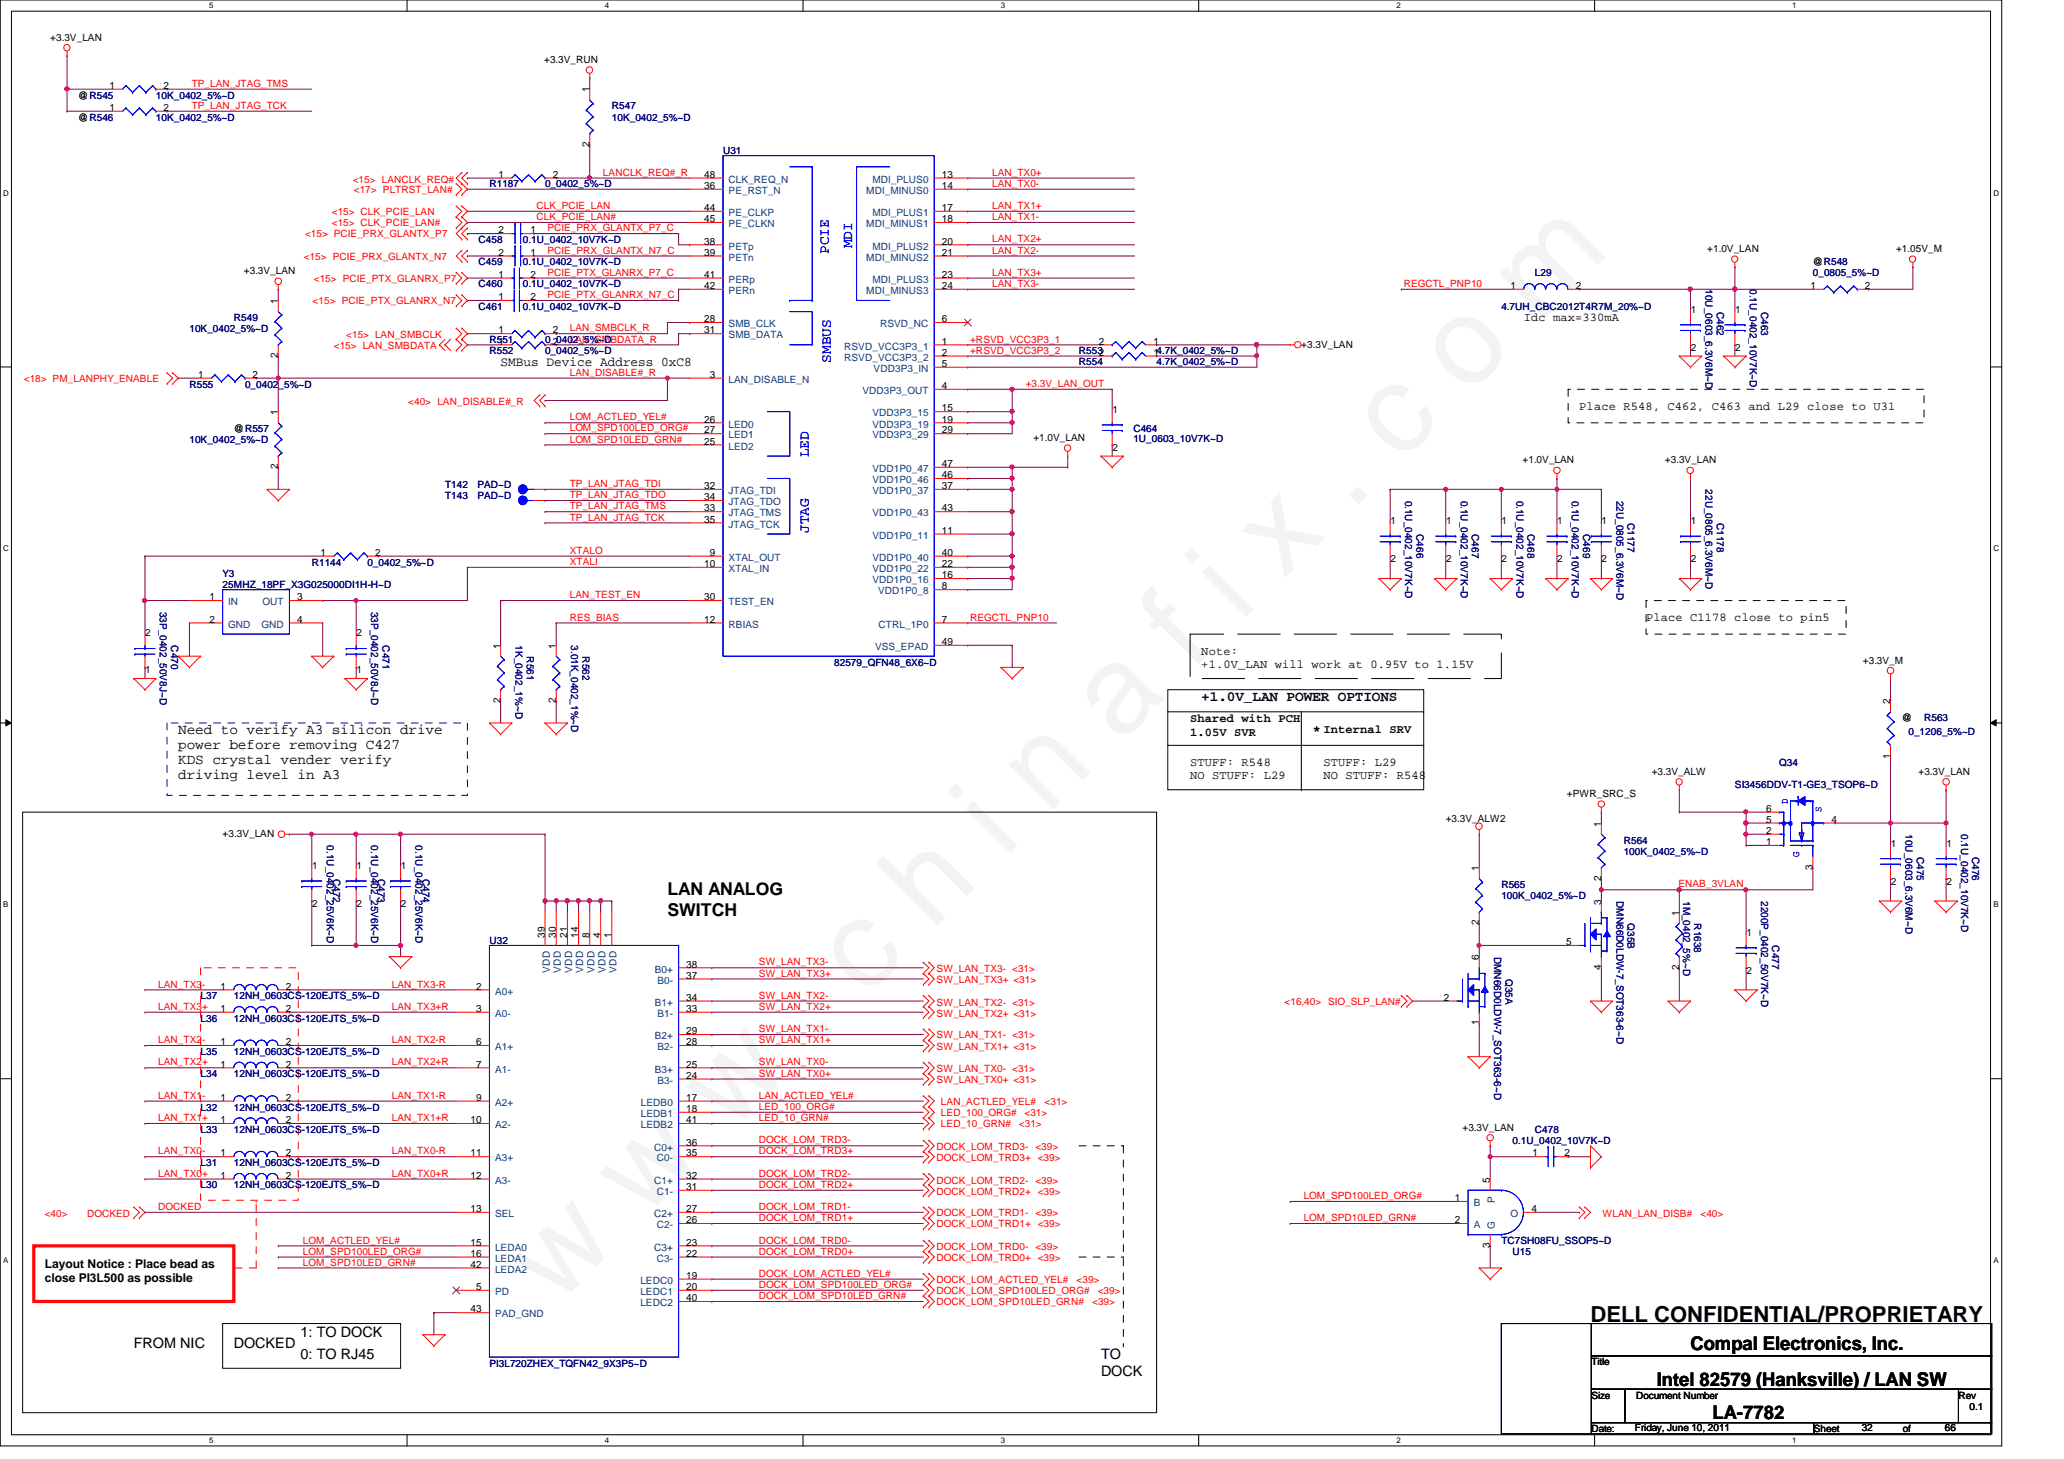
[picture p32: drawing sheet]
<svg xmlns="http://www.w3.org/2000/svg" width="297mm" height="210mm" viewBox="0 0 297 210" stroke-linecap="round" stroke-linejoin="round" font-family="sans-serif">
<defs><g id="words">
<text font-size="17.6" fill="#f0f" x="80.1" y="188" transform="rotate(-45 80.1 188)">w w w . c h i n a f i x . c o m</text>
<text font-size="3.2" x="228.9" y="190.2">DELL CONFIDENTIAL/PROPRIETARY</text>
<g font-size="2.7">
<text x="243.3" y="194.3">Compal Electronics, Inc.</text>
<text x="238.5" y="199.4">Intel 82579 (Hanksville) / LAN SW</text>
<text x="246.5" y="204.2">LA-7782</text>
</g>
<g font-size="2.5">
<text x="96.1" y="128.8">LAN ANALOG</text>
<text x="96.1" y="131.8">SWITCH</text>
</g>
<g font-size="2.1" fill="#00f">
<text x="122.6" y="35.7" transform="rotate(-90 122.6 35.7)">MDI</text>
<text x="119.3" y="36.5" transform="rotate(-90 119.3 36.5)">PCIE</text>
<text x="119.6" y="52.2" transform="rotate(-90 119.6 52.2)">SMBUS</text>
<text x="116.4" y="65.8" transform="rotate(-90 116.4 65.8)">LED</text>
<text x="116.4" y="76.7" transform="rotate(-90 116.4 76.7)">JTAG</text>
</g>
<g font-size="2.1">
<text x="172.9" y="100.9">+1.0V_LAN POWER OPTIONS</text>
<text x="25.7" y="105.6">Need to verify A3 silicon drive</text>
<text x="25.7" y="107.8">power before removing C427</text>
<text x="188.9" y="105.7">*</text>
<text x="25.7" y="109.9">KDS crystal vender verify</text>
<text x="25.7" y="112.1">driving level in A3</text>
<text x="19.3" y="193.9">FROM NIC</text>
<text x="33.7" y="193.9">DOCKED</text>
<text x="43.3" y="192.3">1: TO DOCK</text>
<text x="43.3" y="195.5">0: TO RJ45</text>
<text x="158.5" y="195.5">TO</text>
<text x="158.5" y="198">DOCK</text>
</g>
<text font-size="1.9" x="72" y="52.7">SMBus Device Address 0xC8</text>
<g font-size="1.7">
<text x="219.3" y="46.2">Idc max=330mA</text>
<text x="227.3" y="59">Place R548, C462, C463 and L29 close to U31</text>
<text x="236.9" y="89.4">Place C1178 close to pin5</text>
<text x="172.9" y="94.2">Note:</text>
<text x="172.9" y="96.1">+1.0V_LAN will work at 0.95V to 1.15V</text>
<text x="171.3" y="103.9">Shared with PCH</text>
<text x="171.3" y="105.9">1.05V SVR</text>
<text x="190.5" y="105.5">Internal SRV</text>
<text x="171.3" y="110.2">STUFF: R548</text>
<text x="171.3" y="112.1">NO STUFF: L29</text>
<text x="190.5" y="110.2">STUFF: L29</text>
<text x="190.5" y="112.1">NO STUFF: R548</text>
<text x="6.4" y="182.5">Layout Notice : Place bead as</text>
<text x="6.4" y="184.5">close PI3L500 as possible</text>
</g>
<g font-size="1.4">
<text x="7.2" y="5.8">+3.3V_LAN</text>
<text x="78.3" y="9.1">+3.3V_RUN</text>
<text x="11.3" y="14.2">@R545</text>
<text x="11.3" y="17.4">@R546</text>
<text x="15.7" y="12.8">1</text>
<text x="15.7" y="16">1</text>
<text x="23.5" y="12.8">2</text>
<text x="23.5" y="16">2</text>
<text x="84.8" y="13.3" transform="rotate(-90 84.8 13.3)">1</text>
<text x="84.8" y="21.1" transform="rotate(-90 84.8 21.1)">2</text>
<text x="71.8" y="25.6">1</text>
<text x="79.5" y="25.6">2</text>
<text x="101.3" y="27.2">36</text>
<text x="101.3" y="25.6">48</text>
<text x="135.5" y="25.6">13</text>
<text x="135.5" y="27.2">14</text>
<text x="71.8" y="33.6">2</text>
<text x="76.4" y="33.6">1</text>
<text x="101.3" y="35.2">38</text>
<text x="101.3" y="30.4">44</text>
<text x="101.3" y="32">45</text>
<text x="135.5" y="30.4">17</text>
<text x="135.5" y="35.2">20</text>
<text x="135.5" y="32">18</text>
<text x="35.1" y="39.5">+3.3V_LAN</text>
<text x="71.8" y="36.8">2</text>
<text x="71.8" y="40">1</text>
<text x="76.4" y="36.8">1</text>
<text x="76.4" y="40">2</text>
<text x="101.3" y="36.8">39</text>
<text x="101.3" y="40">41</text>
<text x="101.3" y="41.6">42</text>
<text x="135.5" y="40">23</text>
<text x="135.5" y="36.8">21</text>
<text x="135.5" y="41.6">24</text>
<text x="217.4" y="41.6">1</text>
<text x="226.8" y="41.6">2</text>
<text x="245.7" y="36.2">+1.0V_LAN</text>
<text x="260.6" y="41.6">1</text>
<text x="260.9" y="38.2">@R548</text>
<text x="268.4" y="41.6">2</text>
<text x="272.9" y="36.2">+1.05V_M</text>
<text x="40" y="43.7" transform="rotate(-90 40 43.7)">1</text>
<text x="71.8" y="43.2">1</text>
<text x="71.8" y="48">1</text>
<text x="76.4" y="43.2">2</text>
<text x="79.5" y="48">2</text>
<text x="101.3" y="46.4">28</text>
<text x="101.3" y="48">31</text>
<text x="135.5" y="46.4">6</text>
<text x="243.3" y="45">1</text>
<text x="249.7" y="45">1</text>
<text x="40" y="51.5" transform="rotate(-90 40 51.5)">2</text>
<text x="71.8" y="49.6">1</text>
<text x="79.5" y="49.6">2</text>
<text x="135.5" y="49.6">1</text>
<text x="135.5" y="51.2">2</text>
<text x="135.5" y="52.8">5</text>
<text x="158.2" y="49.6">2</text>
<text x="166" y="49.6">1</text>
<text x="166" y="51.2">14.7K_0402_5%~D</text>
<text x="187.3" y="50">+3.3V_LAN</text>
<text x="243.3" y="50.5">2</text>
<text x="249.7" y="50.5">2</text>
<text x="28.5" y="54.4">1</text>
<text x="36.4" y="54.4">2</text>
<text x="40" y="59.7" transform="rotate(-90 40 59.7)">1</text>
<text x="102.1" y="54.4">3</text>
<text x="135.5" y="59.2">15</text>
<text x="135.5" y="56">4</text>
<text x="160.1" y="59.4">1</text>
<text x="33.7" y="62.2">@R557</text>
<text x="101.3" y="64">25</text>
<text x="101.3" y="60.8">26</text>
<text x="101.3" y="62.4">27</text>
<text x="135.5" y="60.8">19</text>
<text x="135.5" y="62.4">29</text>
<text x="148.7" y="63.5">+1.0V_LAN</text>
<text x="160.1" y="64.9">2</text>
<text x="40" y="67.5" transform="rotate(-90 40 67.5)">2</text>
<text x="101.3" y="70.4">32</text>
<text x="101.3" y="72">34</text>
<text x="135.5" y="70.4">37</text>
<text x="135.5" y="68.8">46</text>
<text x="135.5" y="67.2">47</text>
<text x="219.1" y="66.6">+1.0V_LAN</text>
<text x="239.6" y="66.6">+3.3V_LAN</text>
<text x="101.3" y="73.6">33</text>
<text x="101.3" y="75.2">35</text>
<text x="135.5" y="76.8">11</text>
<text x="135.5" y="73.6">43</text>
<text x="200.1" y="75.4">1</text>
<text x="208.1" y="75.4">1</text>
<text x="216.1" y="75.4">1</text>
<text x="224.1" y="75.4">1</text>
<text x="230.5" y="75.4">1</text>
<text x="243.3" y="75.4">1</text>
<text x="46.1" y="80">1</text>
<text x="54" y="80">2</text>
<text x="101.3" y="81.6">10</text>
<text x="102.1" y="80">9</text>
<text x="135.5" y="83.2">16</text>
<text x="135.5" y="81.6">22</text>
<text x="135.5" y="80">40</text>
<text x="200.1" y="80.9">2</text>
<text x="208.1" y="80.9">2</text>
<text x="216.1" y="80.9">2</text>
<text x="224.1" y="80.9">2</text>
<text x="230.5" y="80.9">2</text>
<text x="243.3" y="80.9">2</text>
<text x="30.1" y="86.4">1</text>
<text x="30.1" y="89.6">2</text>
<text x="42.8" y="86.4">3</text>
<text x="42.8" y="89.6">4</text>
<text x="101.3" y="89.6">12</text>
<text x="101.3" y="86.4">30</text>
<text x="135.5" y="89.6">7</text>
<text x="135.5" y="84.8">8</text>
<text x="20.9" y="91.4">2</text>
<text x="51.3" y="91.4">2</text>
<text x="72" y="93.3" transform="rotate(-90 72 93.3)">1</text>
<text x="80" y="93.3" transform="rotate(-90 80 93.3)">1</text>
<text x="135.5" y="92.8">49</text>
<text x="268.1" y="95.5">+3.3V_M</text>
<text x="20.9" y="96.9">1</text>
<text x="51.3" y="96.9">1</text>
<text x="72" y="101.1" transform="rotate(-90 72 101.1)">2</text>
<text x="80" y="101.1" transform="rotate(-90 80 101.1)">2</text>
<text x="272" y="101.3" transform="rotate(-90 272 101.3)">2</text>
<text x="273.7" y="103.8">@</text>
<text x="237.7" y="111.5">+3.3V_ALW</text>
<text x="272" y="109.1" transform="rotate(-90 272 109.1)">1</text>
<text x="276.1" y="111.5">+3.3V_LAN</text>
<text x="208.1" y="118.2">+3.3V_ALW2</text>
<text x="225.5" y="114.6">+PWR_SRC_S</text>
<text x="230.4" y="118.9" transform="rotate(-90 230.4 118.9)">1</text>
<text x="254.2" y="116.8">6</text>
<text x="254.2" y="120">2</text>
<text x="254.2" y="118.4">5</text>
<text x="263.6" y="118.4">4</text>
<text x="32" y="120.4">+3.3V_LAN</text>
<text x="44.9" y="125">1</text>
<text x="51.3" y="125">1</text>
<text x="57.7" y="125">1</text>
<text x="212.8" y="125.3" transform="rotate(-90 212.8 125.3)">1</text>
<text x="254.2" y="121.6">1</text>
<text x="260.9" y="125.1" transform="rotate(-90 260.9 125.1)">3</text>
<text x="272.1" y="121.8">1</text>
<text x="280.1" y="121.8">1</text>
<text x="44.9" y="130.5">2</text>
<text x="51.3" y="130.5">2</text>
<text x="57.7" y="130.5">2</text>
<text x="230.4" y="130.1" transform="rotate(-90 230.4 130.1)">3</text>
<text x="230.4" y="126.7" transform="rotate(-90 230.4 126.7)">2</text>
<text x="241.6" y="131.7" transform="rotate(-90 241.6 131.7)">1</text>
<text x="272.1" y="127.3">2</text>
<text x="280.1" y="127.3">2</text>
<text x="78.4" y="134.9" transform="rotate(-90 78.4 134.9)">39</text>
<text x="80" y="134.9" transform="rotate(-90 80 134.9)">30</text>
<text x="81.6" y="134.9" transform="rotate(-90 81.6 134.9)">21</text>
<text x="83.2" y="134.9" transform="rotate(-90 83.2 134.9)">14</text>
<text x="84.8" y="134.9" transform="rotate(-90 84.8 134.9)">8</text>
<text x="86.4" y="134.9" transform="rotate(-90 86.4 134.9)">4</text>
<text x="88" y="134.9" transform="rotate(-90 88 134.9)">1</text>
<text x="212.8" y="133.1" transform="rotate(-90 212.8 133.1)">2</text>
<text x="225.4" y="136">5</text>
<text x="251.3" y="134.6">1</text>
<text x="31.7" y="142.4">1</text>
<text x="41.1" y="142.4">2</text>
<text x="68.5" y="142.4">2</text>
<text x="98.8" y="139.2">38</text>
<text x="98.8" y="144">34</text>
<text x="98.8" y="140.8">37</text>
<text x="207.8" y="144">2</text>
<text x="212.8" y="138.1" transform="rotate(-90 212.8 138.1)">6</text>
<text x="230.4" y="139.5" transform="rotate(-90 230.4 139.5)">4</text>
<text x="241.6" y="139.5" transform="rotate(-90 241.6 139.5)">2</text>
<text x="251.3" y="140.1">2</text>
<text x="31.7" y="145.6">1</text>
<text x="41.1" y="145.6">2</text>
<text x="68.5" y="145.6">3</text>
<text x="98.8" y="148.8">29</text>
<text x="98.8" y="145.6">33</text>
<text x="212.8" y="147.5" transform="rotate(-90 212.8 147.5)">1</text>
<text x="31.7" y="153.6">1</text>
<text x="31.7" y="150.4">1</text>
<text x="41.1" y="153.6">2</text>
<text x="41.1" y="150.4">2</text>
<text x="68.5" y="150.4">6</text>
<text x="68.5" y="153.6">7</text>
<text x="98.8" y="153.6">25</text>
<text x="98.8" y="150.4">28</text>
<text x="98.8" y="155.2">24</text>
<text x="31.7" y="158.4">1</text>
<text x="31.7" y="161.6">1</text>
<text x="41.1" y="158.4">2</text>
<text x="41.1" y="161.6">2</text>
<text x="67.7" y="161.6">10</text>
<text x="68.5" y="158.4">9</text>
<text x="98.8" y="158.4">17</text>
<text x="98.8" y="160">18</text>
<text x="98.8" y="161.6">41</text>
<text x="31.7" y="166.4">1</text>
<text x="41.1" y="166.4">2</text>
<text x="67.7" y="166.4">11</text>
<text x="98.8" y="164.8">36</text>
<text x="98.8" y="166.4">35</text>
<text x="210.5" y="162.6">+3.3V_LAN</text>
<text x="220.6" y="166.4">1</text>
<text x="225.2" y="166.4">2</text>
<text x="31.7" y="169.6">1</text>
<text x="41.1" y="169.6">2</text>
<text x="67.7" y="169.6">12</text>
<text x="98.8" y="169.6">32</text>
<text x="98.8" y="171.2">31</text>
<text x="209.4" y="172.8">1</text>
<text x="214.4" y="170.1" transform="rotate(-90 214.4 170.1)">5</text>
<text x="67.7" y="174.4">13</text>
<text x="67.7" y="179.2">15</text>
<text x="98.8" y="174.4">27</text>
<text x="98.8" y="179.2">23</text>
<text x="98.8" y="176">26</text>
<text x="209.4" y="176">2</text>
<text x="214.4" y="179.5" transform="rotate(-90 214.4 179.5)">3</text>
<text x="220.4" y="174.4">4</text>
<text x="67.7" y="180.8">16</text>
<text x="67.7" y="182.4">42</text>
<text x="68.5" y="185.6">5</text>
<text x="98.8" y="180.8">22</text>
<text x="98.8" y="184">19</text>
<text x="98.8" y="185.6">20</text>
<text x="67.7" y="188.8">43</text>
<text x="98.8" y="187.2">40</text>
<text x="229" y="196.4">Title</text>
<text x="229" y="201.2">Size</text>
<text x="235.5" y="201.2">Document Number</text>
<text x="281.9" y="201.2">Rev</text>
<text x="283.5" y="202.8">0.1</text>
<text x="229" y="206">Date:</text>
<text x="235.3" y="205.9">Friday, June 10, 2011</text>
<text x="261" y="206">Sheet</text>
<text x="267.9" y="205.9">32</text>
<text x="273.9" y="206">of</text>
<text x="279.9" y="205.9">66</text>
</g>
<g font-size="1.4" fill="#000080">
<text x="22.4" y="14.2">10K_0402_5%~D</text>
<text x="22.4" y="17.4">10K_0402_5%~D</text>
<text x="88.1" y="15.7">R547</text>
<text x="88.1" y="17.4">10K_0402_5%~D</text>
<text x="104.1" y="22.2">U31</text>
<text x="70.4" y="27">R1187</text>
<text x="78.4" y="27">0_0402_5%~D</text>
<text x="68.9" y="35">C458</text>
<text x="75.3" y="35">0.1U_0402_10V7K~D</text>
<text x="68.9" y="38.2">C459</text>
<text x="68.9" y="41.4">C460</text>
<text x="75.3" y="38.2">0.1U_0402_10V7K~D</text>
<text x="75.3" y="41.4">0.1U_0402_10V7K~D</text>
<text x="220.9" y="39.8">L29</text>
<text x="245.4" y="41.6" transform="rotate(90 245.4 41.6)">10U_0603_6.3V6M~D</text>
<text x="251.8" y="41.6" transform="rotate(90 251.8 41.6)">0.1U_0402_10V7K~D</text>
<text x="260.9" y="39.8">0_0805_5%~D</text>
<text x="27.3" y="47.8">10K_0402_5%~D</text>
<text x="33.7" y="46.2">R549</text>
<text x="68.9" y="44.6">C461</text>
<text x="75.3" y="44.6">0.1U_0402_10V7K~D</text>
<text x="216.1" y="44.6">4.7UH_CBC2012T4R7M_20%~D</text>
<text x="247.1" y="44.8" transform="rotate(90 247.1 44.8)">C462</text>
<text x="253.4" y="44.8" transform="rotate(90 253.4 44.8)">C463</text>
<text x="70.4" y="51">R552</text>
<text x="70.4" y="49.4">R551</text>
<text x="78.4" y="51">0_0402_5%~D</text>
<text x="78.4" y="49.4">0_0402_5%~D</text>
<text x="155.3" y="51">R5532</text>
<text x="155.3" y="52.6">R554</text>
<text x="166.5" y="52.6">4.7K_0402_5%~D</text>
<text x="27.3" y="55.8">R555</text>
<text x="35.3" y="55.8">0_0402_5%~D</text>
<text x="27.3" y="63.8">10K_0402_5%~D</text>
<text x="163.1" y="62.2">C464</text>
<text x="163.1" y="63.6">1U_0603_10V7K~D</text>
<text x="64" y="70.2">T142</text>
<text x="64" y="71.8">T143</text>
<text x="68.7" y="70.2">PAD~D</text>
<text x="68.7" y="71.8">PAD~D</text>
<text x="245.4" y="70.4" transform="rotate(90 245.4 70.4)">22U_0805_6.3V6M~D</text>
<text x="202.2" y="72" transform="rotate(90 202.2 72)">0.1U_0402_10V7K~D</text>
<text x="203.8" y="76.8" transform="rotate(90 203.8 76.8)">C466</text>
<text x="210.2" y="72" transform="rotate(90 210.2 72)">0.1U_0402_10V7K~D</text>
<text x="211.8" y="76.8" transform="rotate(90 211.8 76.8)">C467</text>
<text x="218.2" y="72" transform="rotate(90 218.2 72)">0.1U_0402_10V7K~D</text>
<text x="219.8" y="76.8" transform="rotate(90 219.8 76.8)">C468</text>
<text x="226.2" y="72" transform="rotate(90 226.2 72)">0.1U_0402_10V7K~D</text>
<text x="227.8" y="76.8" transform="rotate(90 227.8 76.8)">C469</text>
<text x="232.7" y="72" transform="rotate(90 232.7 72)">22U_0805_6.3V6M~D</text>
<text x="234.2" y="75.2" transform="rotate(90 234.2 75.2)">C1177</text>
<text x="247.1" y="75.2" transform="rotate(90 247.1 75.2)">C1178</text>
<text x="32" y="83">Y3</text>
<text x="44.9" y="81.4">R1144</text>
<text x="52.9" y="81.4">0_0402_5%~D</text>
<text x="23" y="88" transform="rotate(90 23 88)">33P_0402_50V8J~D</text>
<text x="32" y="84.6">25MHZ_18PF_X3G025000DI1H-H~D</text>
<text x="53.4" y="88" transform="rotate(90 53.4 88)">33P_0402_50V8J~D</text>
<text x="24.6" y="92.8" transform="rotate(90 24.6 92.8)">C470</text>
<text x="55" y="92.8" transform="rotate(90 55 92.8)">C471</text>
<text x="74.2" y="92.8" transform="rotate(90 74.2 92.8)">1K_0402_1%~D</text>
<text x="75.8" y="94.4" transform="rotate(90 75.8 94.4)">R561</text>
<text x="82.2" y="92.8" transform="rotate(90 82.2 92.8)">3.01K_0402_1%~D</text>
<text x="83.8" y="94.4" transform="rotate(90 83.8 94.4)">R562</text>
<text x="120.1" y="95.8">82579_QFN48_6X6~D</text>
<text x="274.7" y="105.7">0_1206_5%~D</text>
<text x="276.9" y="103.8">R563</text>
<text x="249.7" y="113.4">SI3456DDV-T1-GE3_TSOP6~D</text>
<text x="256.1" y="110.2">Q34</text>
<text x="47" y="121.6" transform="rotate(90 47 121.6)">0.1U_0402_25V6K~D</text>
<text x="53.4" y="121.6" transform="rotate(90 53.4 121.6)">0.1U_0402_25V6K~D</text>
<text x="59.8" y="121.6" transform="rotate(90 59.8 121.6)">0.1U_0402_25V6K~D</text>
<text x="233.7" y="121.4">R564</text>
<text x="233.7" y="123">100K_0402_5%~D</text>
<text x="274.2" y="120" transform="rotate(90 274.2 120)">10U_0603_6.3V6M~D</text>
<text x="275.8" y="123.2" transform="rotate(90 275.8 123.2)">C475</text>
<text x="282.2" y="120" transform="rotate(90 282.2 120)">0.1U_0402_10V7K~D</text>
<text x="283.8" y="123.2" transform="rotate(90 283.8 123.2)">C476</text>
<text x="48" y="126.4" transform="rotate(90 48 126.4)">C472</text>
<text x="54.4" y="126.4" transform="rotate(90 54.4 126.4)">C473</text>
<text x="60.8" y="126.4" transform="rotate(90 60.8 126.4)">C474</text>
<text x="216.1" y="127.8">R565</text>
<text x="216.1" y="129.4">100K_0402_5%~D</text>
<text x="232.7" y="129.6" transform="rotate(90 232.7 129.6)">DMN66D0LDW-7_SOT363-6~D</text>
<text x="242.2" y="129.6" transform="rotate(90 242.2 129.6)">1M_0402_5%~D</text>
<text x="253.4" y="129.6" transform="rotate(90 253.4 129.6)">2200P_0402_50V7K~D</text>
<text x="70.4" y="135.8">U32</text>
<text x="215.1" y="137.6" transform="rotate(90 215.1 137.6)">DMN66D0LDW-7_SOT363-6~D</text>
<text x="234.2" y="132.8" transform="rotate(90 234.2 132.8)">Q35B</text>
<text x="243.8" y="132.8" transform="rotate(90 243.8 132.8)">R1638</text>
<text x="255.1" y="136" transform="rotate(90 255.1 136)">C477</text>
<text x="28.9" y="143.8">L37</text>
<text x="33.7" y="143.8">12NH_0603CS-120EJTS_5%~D</text>
<text x="216.7" y="140.8" transform="rotate(90 216.7 140.8)">Q35A</text>
<text x="28.9" y="147">L36</text>
<text x="33.7" y="147">12NH_0603CS-120EJTS_5%~D</text>
<text x="28.9" y="155">L34</text>
<text x="28.9" y="151.8">L35</text>
<text x="33.7" y="155">12NH_0603CS-120EJTS_5%~D</text>
<text x="33.7" y="151.8">12NH_0603CS-120EJTS_5%~D</text>
<text x="28.9" y="159.8">L32</text>
<text x="33.7" y="159.8">12NH_0603CS-120EJTS_5%~D</text>
<text x="28.9" y="163">L33</text>
<text x="28.9" y="167.8">L31</text>
<text x="33.7" y="163">12NH_0603CS-120EJTS_5%~D</text>
<text x="33.7" y="167.8">12NH_0603CS-120EJTS_5%~D</text>
<text x="217.7" y="164.6">0.1U_0402_10V7K~D</text>
<text x="220.9" y="163">C478</text>
<text x="28.9" y="171">L30</text>
<text x="33.7" y="171">12NH_0603CS-120EJTS_5%~D</text>
<text x="216.1" y="179">TC7SH08FU_SSOP5~D</text>
<text x="217.7" y="180.6">U15</text>
<text x="70.4" y="196.6">PI3L720ZHEX_TQFN42_9X3P5~D</text>
</g>
<g font-size="1.4" fill="#f00">
<text x="27.6" y="12.5">TP_LAN_JTAG_TMS</text>
<text x="27.6" y="15.7">TP_LAN_JTAG_TCK</text>
<text x="50.8" y="26.3">&lt;15&gt; LANCLK_REQ#</text>
<text x="50.9" y="27.8">&lt;17&gt; PLTRST_LAN#</text>
<text x="86.8" y="25.3">LANCLK_REQ#_R</text>
<text x="142.8" y="26.9">LAN_TX0-</text>
<text x="142.8" y="25.3">LAN_TX0+</text>
<text x="43.9" y="34.2">&lt;15&gt; PCIE_PRX_GLANTX_P7</text>
<text x="47.7" y="32.6">&lt;15&gt; CLK_PCIE_LAN#</text>
<text x="47.7" y="31">&lt;15&gt; CLK_PCIE_LAN</text>
<text x="77.2" y="30.1">CLK_PCIE_LAN</text>
<text x="77.2" y="31.7">CLK_PCIE_LAN#</text>
<text x="78.8" y="33.3">PCIE_PRX_GLANTX_P7_C</text>
<text x="142.8" y="31.7">LAN_TX1-</text>
<text x="142.8" y="30.1">LAN_TX1+</text>
<text x="142.8" y="34.9">LAN_TX2+</text>
<text x="43.7" y="37.4">&lt;15&gt; PCIE_PRX_GLANTX_N7</text>
<text x="45.2" y="40.6">&lt;15&gt; PCIE_PTX_GLANRX_P7</text>
<text x="78.8" y="36.5">PCIE_PRX_GLANTX_N7_C</text>
<text x="78.8" y="39.7">PCIE_PTX_GLANRX_P7_C</text>
<text x="142.8" y="41.3">LAN_TX3-</text>
<text x="142.8" y="39.7">LAN_TX3+</text>
<text x="142.8" y="36.5">LAN_TX2-</text>
<text x="202" y="41.3">REGCTL_PNP10</text>
<text x="45" y="43.8">&lt;15&gt; PCIE_PTX_GLANRX_N7</text>
<text x="78.8" y="42.9">PCIE_PTX_GLANRX_N7_C</text>
<text x="82" y="47.7">LAN_SMBCLK_R</text>
<text x="48" y="50.2">&lt;15&gt; LAN_SMBDATA</text>
<text x="49.8" y="48.6">&lt;15&gt; LAN_SMBCLK</text>
<text x="82" y="49.3">LAN_SMBDATA_R</text>
<text x="139.6" y="50.9">+RSVD_VCC3P3_2</text>
<text x="139.6" y="49.3">+RSVD_VCC3P3_1</text>
<text x="3.4" y="55">&lt;18&gt; PM_LANPHY_ENABLE</text>
<text x="58.8" y="58.3">&lt;40&gt; LAN_DISABLE#_R</text>
<text x="82" y="54.1">LAN_DISABLE#_R</text>
<text x="147.6" y="55.7">+3.3V_LAN_OUT</text>
<text x="82" y="60.5">LOM_ACTLED_YEL#</text>
<text x="82" y="62.1">LOM_SPD100LED_ORG#</text>
<text x="82" y="63.7">LOM_SPD10LED_GRN#</text>
<text x="82" y="70.1">TP_LAN_JTAG_TDI</text>
<text x="82" y="71.7">TP_LAN_JTAG_TDO</text>
<text x="82" y="73.3">TP_LAN_JTAG_TMS</text>
<text x="82" y="74.9">TP_LAN_JTAG_TCK</text>
<text x="82" y="81.3">XTALI</text>
<text x="82" y="79.7">XTALO</text>
<text x="82" y="86.1">LAN_TEST_EN</text>
<text x="82" y="89.3">RES_BIAS</text>
<text x="139.6" y="89.3">REGCTL_PNP10</text>
<text x="241.6" y="127.7">ENAB_3VLAN</text>
<text x="22.8" y="142.1">LAN_TX3-</text>
<text x="56.4" y="142.1">LAN_TX3-R</text>
<text x="109.2" y="143.7">SW_LAN_TX2-</text>
<text x="109.2" y="138.9">SW_LAN_TX3-</text>
<text x="109.2" y="140.5">SW_LAN_TX3+</text>
<text x="134.8" y="139.8">SW_LAN_TX3- &lt;31&gt;</text>
<text x="134.8" y="141.4">SW_LAN_TX3+ &lt;31&gt;</text>
<text x="22.8" y="145.3">LAN_TX3+</text>
<text x="56.4" y="145.3">LAN_TX3+R</text>
<text x="109.2" y="148.5">SW_LAN_TX1-</text>
<text x="109.2" y="145.3">SW_LAN_TX2+</text>
<text x="134.8" y="149.4">SW_LAN_TX1- &lt;31&gt;</text>
<text x="134.8" y="146.3">SW_LAN_TX2+ &lt;31&gt;</text>
<text x="134.8" y="144.7">SW_LAN_TX2- &lt;31&gt;</text>
<text x="184.9" y="144.6">&lt;16,40&gt; SIO_SLP_LAN#</text>
<text x="22.8" y="153.3">LAN_TX2+</text>
<text x="22.8" y="150.1">LAN_TX2-</text>
<text x="56.4" y="150.1">LAN_TX2-R</text>
<text x="56.4" y="153.3">LAN_TX2+R</text>
<text x="109.2" y="153.3">SW_LAN_TX0-</text>
<text x="109.2" y="154.9">SW_LAN_TX0+</text>
<text x="109.2" y="150.1">SW_LAN_TX1+</text>
<text x="134.8" y="154.2">SW_LAN_TX0- &lt;31&gt;</text>
<text x="134.8" y="155.8">SW_LAN_TX0+ &lt;31&gt;</text>
<text x="134.8" y="151">SW_LAN_TX1+ &lt;31&gt;</text>
<text x="22.8" y="158.1">LAN_TX1-</text>
<text x="22.8" y="161.3">LAN_TX1+</text>
<text x="56.4" y="158.1">LAN_TX1-R</text>
<text x="56.4" y="161.3">LAN_TX1+R</text>
<text x="109.2" y="161.3">LED_10_GRN#</text>
<text x="109.2" y="159.7">LED_100_ORG#</text>
<text x="109.2" y="158.1">LAN_ACTLED_YEL#</text>
<text x="135.4" y="159">LAN_ACTLED_YEL#</text>
<text x="135.4" y="160.6">LED_100_ORG#</text>
<text x="147.4" y="160.6">&lt;31&gt;</text>
<text x="150.3" y="159">&lt;31&gt;</text>
<text x="22.8" y="166.1">LAN_TX0-</text>
<text x="56.4" y="166.1">LAN_TX0-R</text>
<text x="109.2" y="164.5">DOCK_LOM_TRD3-</text>
<text x="109.2" y="166.1">DOCK_LOM_TRD3+</text>
<text x="134.8" y="165.4">DOCK_LOM_TRD3- &lt;39&gt;</text>
<text x="134.8" y="167">DOCK_LOM_TRD3+ &lt;39&gt;</text>
<text x="135.4" y="162.2">LED_10_GRN#</text>
<text x="146.6" y="162.2">&lt;31&gt;</text>
<text x="22.8" y="169.3">LAN_TX0+</text>
<text x="56.4" y="169.3">LAN_TX0+R</text>
<text x="109.2" y="169.3">DOCK_LOM_TRD2-</text>
<text x="109.2" y="170.9">DOCK_LOM_TRD2+</text>
<text x="134.8" y="170.3">DOCK_LOM_TRD2- &lt;39&gt;</text>
<text x="134.8" y="172">DOCK_LOM_TRD2+ &lt;39&gt;</text>
<text x="187.6" y="172.5">LOM_SPD100LED_ORG#</text>
<text x="6.4" y="175.1">&lt;40&gt;</text>
<text x="12.5" y="175.1">DOCKED</text>
<text x="22.8" y="174.1">DOCKED</text>
<text x="43.6" y="178.9">LOM_ACTLED_YEL#</text>
<text x="109.2" y="178.9">DOCK_LOM_TRD0-</text>
<text x="109.2" y="175.7">DOCK_LOM_TRD1+</text>
<text x="109.2" y="174.1">DOCK_LOM_TRD1-</text>
<text x="134.8" y="179.8">DOCK_LOM_TRD0- &lt;39&gt;</text>
<text x="134.8" y="176.6">DOCK_LOM_TRD1+ &lt;39&gt;</text>
<text x="134.8" y="175">DOCK_LOM_TRD1- &lt;39&gt;</text>
<text x="187.6" y="175.7">LOM_SPD10LED_GRN#</text>
<text x="230.6" y="175.1">WLAN_LAN_DISB#</text>
<text x="244.7" y="175.1">&lt;40&gt;</text>
<text x="43.6" y="182.1">LOM_SPD10LED_GRN#</text>
<text x="43.6" y="180.5">LOM_SPD100LED_ORG#</text>
<text x="109.2" y="185.3">DOCK_LOM_SPD100LED_ORG#</text>
<text x="109.2" y="183.7">DOCK_LOM_ACTLED_YEL#</text>
<text x="109.2" y="180.5">DOCK_LOM_TRD0+</text>
<text x="134.8" y="184.6">DOCK_LOM_ACTLED_YEL#</text>
<text x="134.8" y="181.4">DOCK_LOM_TRD0+ &lt;39&gt;</text>
<text x="154.9" y="184.6">&lt;39&gt;</text>
<text x="109.2" y="186.9">DOCK_LOM_SPD10LED_GRN#</text>
<text x="134.8" y="187.8">DOCK_LOM_SPD10LED_GRN#</text>
<text x="134.8" y="186.2">DOCK_LOM_SPD100LED_ORG#</text>
<text x="157.2" y="187.8">&lt;39&gt;</text>
<text x="158" y="186.2">&lt;39&gt;</text>
</g>
<g font-size="1.4" fill="#004080">
<text x="104.9" y="27.9">PE_RST_N</text>
<text x="104.9" y="26.3">CLK_REQ_N</text>
<text x="124.7" y="27.9">MDI_MINUS0</text>
<text x="125.6" y="26.3">MDI_PLUS0</text>
<text x="104.9" y="35.9">PETp</text>
<text x="104.9" y="31.1">PE_CLKP</text>
<text x="104.9" y="32.7">PE_CLKN</text>
<text x="124.7" y="32.7">MDI_MINUS1</text>
<text x="125.6" y="31.1">MDI_PLUS1</text>
<text x="125.6" y="35.9">MDI_PLUS2</text>
<text x="104.9" y="37.5">PETn</text>
<text x="104.9" y="40.7">PERp</text>
<text x="124.7" y="37.5">MDI_MINUS2</text>
<text x="125.6" y="40.7">MDI_PLUS3</text>
<text x="104.9" y="47.1">SMB_CLK</text>
<text x="104.9" y="42.3">PERn</text>
<text x="124.7" y="42.3">MDI_MINUS3</text>
<text x="126.7" y="47.1">RSVD_NC</text>
<text x="104.9" y="48.7">SMB_DATA</text>
<text x="121.5" y="50.3">RSVD_VCC3P3_1</text>
<text x="121.5" y="51.9">RSVD_VCC3P3_2</text>
<text x="125.7" y="53.5">VDD3P3_IN</text>
<text x="104.9" y="55.1">LAN_DISABLE_N</text>
<text x="124.1" y="56.7">VDD3P3_OUT</text>
<text x="125.6" y="59.9">VDD3P3_15</text>
<text x="104.9" y="64.7">LED2</text>
<text x="104.9" y="61.5">LED0</text>
<text x="104.9" y="63.1">LED1</text>
<text x="125.6" y="61.5">VDD3P3_19</text>
<text x="125.6" y="63.1">VDD3P3_29</text>
<text x="104.9" y="71.1">JTAG_TDI</text>
<text x="125.6" y="71.1">VDD1P0_37</text>
<text x="125.6" y="69.5">VDD1P0_46</text>
<text x="125.6" y="67.9">VDD1P0_47</text>
<text x="104.9" y="74.3">JTAG_TMS</text>
<text x="104.9" y="72.7">JTAG_TDO</text>
<text x="104.9" y="75.9">JTAG_TCK</text>
<text x="125.6" y="77.5">VDD1P0_11</text>
<text x="125.6" y="74.3">VDD1P0_43</text>
<text x="104.9" y="80.7">XTAL_OUT</text>
<text x="104.9" y="82.3">XTAL_IN</text>
<text x="125.6" y="83.9">VDD1P0_16</text>
<text x="125.6" y="82.3">VDD1P0_22</text>
<text x="125.6" y="80.7">VDD1P0_40</text>
<text x="32.8" y="87.1">IN</text>
<text x="37.8" y="87.1">OUT</text>
<text x="104.9" y="87.1">TEST_EN</text>
<text x="126.4" y="85.5">VDD1P0_8</text>
<text x="32.8" y="90.3">GND</text>
<text x="37.6" y="90.3">GND</text>
<text x="104.9" y="90.3">RBIAS</text>
<text x="125.9" y="93.5">VSS_EPAD</text>
<text x="126.4" y="90.3">CTRL_1P0</text>
<text x="71.2" y="143.1">A0+</text>
<text x="79.1" y="139.9" transform="rotate(-90 79.1 139.9)">VDD</text>
<text x="80.7" y="139.9" transform="rotate(-90 80.7 139.9)">VDD</text>
<text x="82.3" y="139.9" transform="rotate(-90 82.3 139.9)">VDD</text>
<text x="83.9" y="139.9" transform="rotate(-90 83.9 139.9)">VDD</text>
<text x="85.6" y="139.9" transform="rotate(-90 85.6 139.9)">VDD</text>
<text x="87.1" y="139.9" transform="rotate(-90 87.1 139.9)">VDD</text>
<text x="88.7" y="139.9" transform="rotate(-90 88.7 139.9)">VDD</text>
<text x="94.2" y="139.9">B0+</text>
<text x="94.6" y="141.5">B0-</text>
<text x="71.2" y="146.3">A0-</text>
<text x="94.2" y="144.7">B1+</text>
<text x="94.2" y="149.5">B2+</text>
<text x="94.6" y="146.3">B1-</text>
<text x="71.2" y="151.1">A1+</text>
<text x="71.2" y="154.3">A1-</text>
<text x="94.2" y="154.3">B3+</text>
<text x="94.6" y="151.1">B2-</text>
<text x="94.6" y="155.9">B3-</text>
<text x="71.2" y="159.1">A2+</text>
<text x="92.2" y="159.1">LEDB0</text>
<text x="92.2" y="160.7">LEDB1</text>
<text x="71.2" y="162.3">A2-</text>
<text x="71.2" y="167.1">A3+</text>
<text x="92.2" y="162.3">LEDB2</text>
<text x="94.1" y="165.5">C0+</text>
<text x="94.5" y="167.1">C0-</text>
<text x="71.2" y="170.3">A3-</text>
<text x="94.1" y="170.3">C1+</text>
<text x="94.5" y="171.9">C1-</text>
<text x="212.1" y="173.5">B</text>
<text x="215.1" y="173" transform="rotate(-90 215.1 173)">P</text>
<text x="71.2" y="175.1">SEL</text>
<text x="71.2" y="179.9">LEDA0</text>
<text x="94.1" y="175.1">C2+</text>
<text x="94.1" y="179.9">C3+</text>
<text x="94.5" y="176.7">C2-</text>
<text x="212.1" y="176.7">A</text>
<text x="215.1" y="176.8" transform="rotate(-90 215.1 176.8)">G</text>
<text x="217.4" y="175.1">O</text>
<text x="71.2" y="181.5">LEDA1</text>
<text x="71.2" y="183.1">LEDA2</text>
<text x="92.2" y="184.7">LEDC0</text>
<text x="94.5" y="181.5">C3-</text>
<text x="71.2" y="189.5">PAD_GND</text>
<text x="71.2" y="186.3">PD</text>
<text x="92.2" y="186.3">LEDC1</text>
<text x="92.2" y="187.9">LEDC2</text>
</g>
<g font-size="1.4" fill="#00f">
<text x="257.3" y="115.7" transform="rotate(-90 257.3 115.7)">D</text>
<text x="262.1" y="116.8" transform="rotate(-90 262.1 116.8)">S</text>
<text x="258.9" y="123.2" transform="rotate(-90 258.9 123.2)">G</text>
</g>
<g font-size="1.1">
<text x="30.1" y="1.1">5</text>
<text x="87" y="1.1">4</text>
<text x="144" y="1.1">3</text>
<text x="201" y="1.1">2</text>
<text x="257.9" y="1.1">1</text>
<text x=".5" y="28.2">D</text>
<text x="286.9" y="28.2">D</text>
<text x=".5" y="79.3">C</text>
<text x="286.9" y="79.3">C</text>
<text x=".5" y="130.6">B</text>
<text x="286.9" y="130.6">B</text>
<text x=".5" y="181.7">A</text>
<text x="286.9" y="181.7">A</text>
<text x="30.1" y="207.6">5</text>
<text x="87" y="207.6">4</text>
<text x="144" y="207.6">3</text>
<text x="201" y="207.6">2</text>
<text x="257.9" y="207.6">1</text>
</g>
</g></defs>
<path d="M0 0h288.1v208h-288.1zM1.6 1.6h284.9v204.8h-284.9z" fill="none" stroke="#000" stroke-width=".14"/>
<g fill="#fff">
<path d="M30.1 .2h.6v1.2h-.6z"/>
<path d="M30.1 206.6h.6v1.2h-.6z"/>
</g>
<path d="M58.6 0v1.6M58.6 206.4v1.6" fill="none" stroke="#000" stroke-width=".14"/>
<g fill="#fff">
<path d="M87 .2h.6v1.2h-.6z"/>
<path d="M87 206.6h.6v1.2h-.6z"/>
</g>
<path d="M115.6 0v1.6M115.6 206.4v1.6" fill="none" stroke="#000" stroke-width=".14"/>
<g fill="#fff">
<path d="M144 .2h.6v1.2h-.6z"/>
<path d="M144 206.6h.6v1.2h-.6z"/>
</g>
<path d="M172.5 0v1.6M172.5 206.4v1.6" fill="none" stroke="#000" stroke-width=".14"/>
<g fill="#fff">
<path d="M201 .2h.5v1.2h-.5z"/>
<path d="M201 206.6h.5v1.2h-.5z"/>
</g>
<path d="M229.5 0v1.6M229.5 206.4v1.6" fill="none" stroke="#000" stroke-width=".14"/>
<g fill="#fff">
<path d="M257.9 .2h.6v1.2h-.6z"/>
<path d="M257.9 206.6h.6v1.2h-.6z"/>
<path d="M.5 27.2h.7v1.2h-.7z"/>
<path d="M286.9 27.2h.8v1.2h-.8z"/>
<path d="M.5 78.4h.7v1.1h-.7z"/>
<path d="M286.9 78.4h.8v1.1h-.8z"/>
</g>
<path d="M0 52.8h1.6M286.5 52.8h1.6" fill="none" stroke="#000" stroke-width=".14"/>
<g fill="#fff">
<path d="M.5 129.6h.7v1.2h-.7z"/>
<path d="M286.9 129.6h.7v1.2h-.7z"/>
</g>
<path d="M0 104h1.6M.8 103.5l.8 .5-.8 .4zM286.5 104l.8-.5v.9zM286.5 104h1.6" fill="none" stroke="#000" stroke-width=".14"/>
<path d="M.8 103.5l.8 .5-.8 .4zM286.5 104l.8-.5v.9z" fill="#000"/>
<g fill="#fff">
<path d="M.5 180.8h.7v1.1h-.7z"/>
<path d="M286.9 180.8h.7v1.1h-.7z"/>
</g>
<path d="M0 155.2h1.6M286.5 155.2h1.6" fill="none" stroke="#000" stroke-width=".14"/>
<path d="M139.3 52.8h41.6M243.3 49.6h.1M243.3 41.6h.1M243.3 41.6v3.2M243.3 49.6v1.6" fill="none" stroke="#800040" stroke-width=".14"/>
<circle cx="243.2" cy="41.6" r=".31" fill="#f0f"/>
<circle cx="243.2" cy="41.6" r=".31" fill="none" stroke="#f0f" stroke-width=".14"/>
<g fill="none" stroke="#800040" stroke-width=".14">
<path d="M84.9 11.2h.1M84.9 11.2v1.6M67.3 27.2h.1M67.3 30.4h.1M67.3 32h.1M67.3 33.6h.1M67.3 36.8h.1M67.3 27.2h32M67.3 30.4h32M67.3 32h32M67.3 33.6h4.7M67.3 36.8h4.7"/>
<path d="M84.9 20.8h.1M84.9 20.8v4.8M25.7 54.4h.1M25.7 54.4h3.2M36.9 54.4h.1M36.9 54.4h3.1M40 51.2h.1M40 41.6h.1M40 54.4h.1M40 41.6v1.6M40 51.2v8M249.7 49.6h.1"/>
<path d="M249.7 41.6h.1M249.7 41.6v3.2M249.7 49.6v1.6M40 67.2h.1M40 67.2v3.2M20.9 86.4h.1M20.9 86.4v4.8"/>
</g>
<circle cx="20.8" cy="86.4" r=".3" fill="#f0f"/>
<circle cx="20.8" cy="86.4" r=".3" fill="none" stroke="#f0f" stroke-width=".14"/>
<path d="M20.9 96h.1M20.9 86.4h.1M20.9 80h.1M20.9 86.4h6.4M20.9 80v6.4M20.9 96v1.6M46.4 86.4h.1M46.4 86.4h20.9M51.3 86.4h.1M51.3 96h.1M51.3 86.4v4.8M51.3 96v1.6" fill="none" stroke="#800040" stroke-width=".14"/>
<circle cx="51.2" cy="86.4" r=".3" fill="#f0f"/>
<circle cx="51.2" cy="86.4" r=".3" fill="none" stroke="#f0f" stroke-width=".14"/>
<path d="M67.3 81.6h.1M67.3 81.6h32M67.3 81.6v4.8M264.1 118.4h.1M264.1 118.4h8M280.1 118.4h.1M280.1 118.4v3.2M280.1 126.4h.1M280.1 126.4v3.2" fill="none" stroke="#800040" stroke-width=".14"/>
<circle cx="280.1" cy="118.4" r=".3" fill="#f0f"/>
<circle cx="280.1" cy="118.4" r=".3" fill="none" stroke="#f0f" stroke-width=".14"/>
<path d="M272.1 118.4h.1M272.1 118.4v3.2M272.1 118.4h8M272.1 126.4h.1M272.1 126.4v3.2" fill="none" stroke="#800040" stroke-width=".14"/>
<circle cx="272.1" cy="118.4" r=".3" fill="#f0f"/>
<circle cx="272.1" cy="118.4" r=".3" fill="none" stroke="#f0f" stroke-width=".14"/>
<path d="M40 54.4h.1M40 54.4h56.1M280.1 113.6h.1M280.1 113.6v4.8" fill="none" stroke="#800040" stroke-width=".14"/>
<circle cx="40" cy="54.4" r=".3" fill="#f0f"/>
<circle cx="40" cy="54.4" r=".3" fill="none" stroke="#f0f" stroke-width=".14"/>
<path d="M9.6 8h.1M9.6 8v4.8M24 12.8h.1M24 16h.1M24 12.8h20.9M24 16h20.9M241.7 113.6h.1M241.7 113.6v3.2" fill="none" stroke="#800040" stroke-width=".14"/>
<circle cx="9.6" cy="12.8" r=".31" fill="#f0f"/>
<circle cx="9.6" cy="12.8" r=".31" fill="none" stroke="#f0f" stroke-width=".14"/>
<path d="M9.6 12.8h.1M9.6 16h.1M9.6 12.8h6.4M9.6 16h6.4M9.6 12.8v3.2M251.3 116.8h.1M251.3 116.8h3.2M251.3 116.8v1.6" fill="none" stroke="#800040" stroke-width=".14"/>
<circle cx="251.2" cy="118.4" r=".3" fill="#f0f"/>
<circle cx="251.2" cy="118.4" r=".3" fill="none" stroke="#f0f" stroke-width=".14"/>
<circle cx="251.2" cy="116.8" r=".3" fill="#f0f"/>
<circle cx="251.2" cy="116.8" r=".3" fill="none" stroke="#f0f" stroke-width=".14"/>
<path d="M251.3 118.4h.1M251.3 118.4h3.2M251.3 121.6h.1M251.3 120h.1M251.3 121.6h3.2M251.3 120h3.2M251.3 120v1.6" fill="none" stroke="#800040" stroke-width=".14"/>
<circle cx="251.2" cy="120" r=".3" fill="#f0f"/>
<circle cx="251.2" cy="120" r=".3" fill="none" stroke="#f0f" stroke-width=".14"/>
<path d="M241.7 116.8h.1M241.7 116.8h9.6M251.3 118.4h.1M251.3 118.4v1.6" fill="none" stroke="#800040" stroke-width=".14"/>
<circle cx="251.2" cy="118.4" r=".3" fill="#f0f"/>
<circle cx="251.2" cy="118.4" r=".3" fill="none" stroke="#f0f" stroke-width=".14"/>
<path d="M241.7 128h.1M241.7 128h9.6M251.3 139.2h.1M251.3 139.2v3.2" fill="none" stroke="#800040" stroke-width=".14"/>
<circle cx="251.2" cy="128" r=".3" fill="#f0f"/>
<circle cx="251.2" cy="128" r=".3" fill="none" stroke="#f0f" stroke-width=".14"/>
<circle cx="241.7" cy="128" r=".31" fill="#f0f"/>
<circle cx="241.7" cy="128" r=".31" fill="none" stroke="#f0f" stroke-width=".14"/>
<g fill="none" stroke="#800040" stroke-width=".14">
<path d="M275.3 38.4h.1M275.3 38.4v3.2h-6.4M249.7 41.6h.1M249.7 41.6h11.2M268.9 41.6h.1M54.4 80h.1M54.4 80h44.9M44.9 129.6h.1M44.9 136h.1M44.9 129.6v6.4M44.9 136h6.4M251.3 128h.1"/>
<path d="M260.9 124.8h.1M260.9 124.8v3.2h-9.6M40 179.2h.1M40 179.2h25.7M102.4 161.6h30.5M102.4 160h30.5M40 182.4h.1M40 180.8h.1M40 182.4h25.7M40 180.8h25.7M102.4 187.2h30.5M102.4 185.6h30.5"/>
</g>
<circle cx="51.2" cy="136" r=".3" fill="#f0f"/>
<circle cx="51.2" cy="136" r=".3" fill="none" stroke="#f0f" stroke-width=".14"/>
<path d="M51.3 129.6h.1M51.3 136h.1M51.3 129.6v6.4M57.7 129.6h.1M57.7 129.6v6.4h-6.4" fill="none" stroke="#800040" stroke-width=".14"/>
<circle cx="57.6" cy="136" r=".31" fill="#f0f"/>
<circle cx="57.6" cy="136" r=".31" fill="none" stroke="#f0f" stroke-width=".14"/>
<path d="M41.7 120h.1M41.7 120h9.6M44.9 120h.1M44.9 120v4.8M51.3 120h.1M51.3 120v4.8M57.7 136h.1M57.7 136v1.6" fill="none" stroke="#800040" stroke-width=".14"/>
<circle cx="44.8" cy="120" r=".3" fill="#f0f"/>
<circle cx="44.8" cy="120" r=".3" fill="none" stroke="#f0f" stroke-width=".14"/>
<path d="M51.3 120h.1M51.3 120h6.4M57.7 120h.1M57.7 120v4.8" fill="none" stroke="#800040" stroke-width=".14"/>
<circle cx="51.2" cy="120" r=".3" fill="#f0f"/>
<circle cx="51.2" cy="120" r=".3" fill="none" stroke="#f0f" stroke-width=".14"/>
<path d="M57.7 120h.1M57.7 120h20.7M102.4 184h30.5" fill="none" stroke="#800040" stroke-width=".14"/>
<circle cx="57.6" cy="120" r=".31" fill="#f0f"/>
<circle cx="57.6" cy="120" r=".31" fill="none" stroke="#f0f" stroke-width=".14"/>
<g fill="none" stroke="#800040" stroke-width=".14">
<path d="M243.3 41.6h.1M243.3 41.6h6.4M272.1 97.6h.1M272.1 97.6v3.2M272.1 108.8h.1M272.1 108.8v9.6M251.3 128h.1M251.3 128v6.4M102.4 158.4h30.5M20.9 174.4h.1M20.9 174.4h44.8M62.4 188.8h.1"/>
<path d="M62.4 188.8h3.3M62.4 188.8v3.2"/>
</g>
<circle cx="249.7" cy="41.6" r=".32" fill="#f0f"/>
<circle cx="249.7" cy="41.6" r=".32" fill="none" stroke="#f0f" stroke-width=".14"/>
<g fill="none" stroke="#800040" stroke-width=".14">
<path d="M67.3 25.6h.1M67.3 25.6h4.7M249.7 38.4h.1M249.7 38.4v3.2M67.3 48h.1M67.3 49.6h.1M67.3 43.2h.1M67.3 40h.1M67.3 48h4.7M67.3 49.6h4.7M67.3 43.2h4.7M67.3 40h4.7"/>
<path d="M227.3 41.6h16M243.3 75.2h.1M243.3 68.8v6.4M20.9 80h.1M20.9 80h25.5M27.3 89.6h.1M27.3 89.6v4.8M46.4 89.6h.1M46.4 89.6v4.8M243.3 83.2h.1M243.3 80v3.2M102.4 139.2h30.5"/>
<path d="M230.5 128h11.2v3.2M241.7 139.2h.1M241.7 131.2h.1M241.7 139.2v4.8M20.9 158.4h.1M20.9 153.6h.1M20.9 150.4h.1M20.9 145.6h.1M20.9 142.4h.1M20.9 158.4h11.1M20.9 150.4h11.1M20.9 153.6h11.1"/>
<path d="M20.9 142.4h11.1M20.9 145.6h11.1M41.7 158.4h.1M41.7 150.4h.1M41.7 153.6h.1M41.7 142.4h.1M41.7 145.6h.1M41.7 158.4h24M41.7 150.4h24M41.7 153.6h24M41.7 142.4h24M41.7 145.6h24"/>
<path d="M102.4 150.4h30.5M102.4 153.6h30.5M102.4 145.6h30.5M102.4 155.2h30.5M102.4 148.8h30.5M102.4 144h30.5M102.4 140.8h30.5M20.9 161.6h.1M20.9 166.4h.1M20.9 169.6h.1M20.9 161.6h11.1M20.9 166.4h11.1"/>
<path d="M20.9 169.6h11.1M41.7 161.6h.1M41.7 166.4h.1M41.7 169.6h.1M41.7 161.6h24M41.7 166.4h24M41.7 169.6h24M102.4 166.4h30.5M102.4 169.6h30.5M102.4 179.2h30.5M102.4 176h30.5M102.4 174.4h30.5"/>
<path d="M102.4 171.2h30.5M102.4 164.8h30.5M102.4 180.8h30.5"/>
</g>
<g fill="none" stroke="#f00" stroke-width=".14">
<path d="M9.6 8h.1M9.6 7.4v.6M16 12.8h1.6M22.4 12.8h1.6M84.9 11.2h.1M84.9 10.6v.6M84.9 12.8v1.6M84.9 19.2v1.6M65.7 28h.1M65.7 26.4h.1M65.7 32.8h.1M65.7 31.2h.1"/>
<path d="M65.7 29.6h.1M65.7 39.2h.1M65.7 26.4l.8 .8-.8 .8M65.7 31.2l.8 .8-.8 .8M65.7 29.6l.8 .8-.8 .8M65.7 39.2l.8 .8-.8 .8M66.5 24.8h.1M66.5 26.4h.1M66.5 28h.1M66.5 31.2h.1M66.5 32.8h.1M66.5 29.6h.1"/>
<path d="M66.5 34.4h.1M66.5 36h.1M66.5 37.6h.1M66.5 39.2h.1M66.5 24.8l-.8 .8 1.6 1.6-.8 .8M66.5 31.2l.8 .8-1.6 1.6 .8 .8M66.5 29.6l.8 .8-.8 .8M66.5 36l-.8 .8 .8 .8M66.5 39.2l.8 .8-.8 .8M67.3 24.8h.1M67.3 26.4h.1M67.3 32.8h.1"/>
<path d="M67.3 34.4h.1M67.3 36h.1M67.3 37.6h.1M67.3 24.8l-.8 .8 .8 .8M67.3 32.8l-.8 .8 .8 .8M67.3 36l-.8 .8 .8 .8M249.7 38.4h.1M249.7 37.8v.6M275.3 38.4h.1M275.3 37.8v.6M24 55.2h.1M24 53.6h.1"/>
<path d="M24 53.6l.8 .8-.8 .8M24.8 53.6h.1M24.8 55.2h.1M24.8 53.6l.9 .8-.9 .8M28.9 54.4h1.5M35.3 54.4h1.6M40 41.6h.1M40 41v.6M40 43.2v1.6M40 49.6v1.6M40 59.2v1.6M63.2 49.6h.1"/>
<path d="M63.2 49.6l.8 .8M64 49.6h.1M64 49.6l.9 .8M64 48.8l-.8 .8M64.9 48.8l-.9 .8M65.7 50.4h.1M65.7 48.8h.1M65.7 47.2h.1M65.7 44h.1M65.7 42.4h.1M65.7 40.8h.1M65.7 48.8l.8 .8-.8 .8"/>
<path d="M65.7 47.2l.8 .8-.8 .8M65.7 42.4l.8 .8-.8 .8M66.5 48.8h.1M66.5 50.4h.1M66.5 47.2h.1M66.5 42.4h.1M66.5 44h.1M66.5 40.8h.1M66.5 48.8l.8 .8-.8 .8M66.5 47.2l.8 .8-.8 .8M66.5 42.4l.8 .8-.8 .8M241.7 51.2h.1"/>
<path d="M241.7 51.2h3.2M241.7 51.2l1.6 1.6M243.3 52.8h.1M244.9 51.2h.1M244.9 51.2l-1.6 1.6M248.1 51.2h.1M248.1 51.2h3.2M248.1 51.2l1.6 1.6M249.7 52.8h.1M251.3 51.2h.1M251.3 51.2l-1.6 1.6M260.9 41.6h1.6"/>
<path d="M267.3 41.6h1.6M38.4 70.4h.1M38.4 70.4h3.3M38.4 70.4l1.6 1.6M40 72h.1M40 65.6v1.6M41.7 70.4h.1M41.7 70.4l-1.7 1.6M243.3 68.8h.1M243.3 68.2v.6M243.3 75.2v1.6M243.3 78.4v1.6"/>
<path d="M19.3 97.6h.1M19.3 97.6h3.1M19.3 97.6l1.6 1.6M20.9 99.2h.1M20.9 91.2v1.6M20.9 94.4v1.6M22.4 97.6h.1M22.4 97.6l-1.5 1.6M25.7 94.4h.1M25.7 94.4h3.2M25.7 94.4l1.6 1.6M27.3 96h.1"/>
<path d="M28.9 94.4h.1M28.9 94.4l-1.6 1.6M44.9 94.4h.1M44.9 94.4h3.1M44.9 94.4l1.5 1.6M46.4 96h.1M48 94.4h.1M48 94.4l-1.6 1.6M49.7 97.6h.1M49.7 97.6h3.2M49.7 97.6l1.6 1.6M51.3 99.2h.1"/>
<path d="M51.3 91.2v1.6M51.3 94.4v1.6M52.9 97.6h.1M52.9 97.6l-1.6 1.6M241.7 83.2h.1M241.7 83.2h3.2M241.7 83.2l1.6 1.6M243.3 84.8h.1M244.9 83.2h.1M244.9 83.2l-1.6 1.6M272.1 97.6h.1M272.1 97v.6"/>
<path d="M241.7 113.6h.1M241.7 113v.6M272.1 100.8v1.6M272.1 107.2v1.6M280.1 113.6h.1M280.1 113v.6M41 120h.7M41.7 120h.1M44.9 124.8v1.6M44.9 128v1.6M51.3 124.8v1.6M51.3 128v1.6"/>
<path d="M56 137.6h.1M56 137.6h3.3M56 137.6l1.7 1.6M57.7 139.2h.1M57.7 124.8v1.6M57.7 128v1.6M59.3 137.6h.1M59.3 137.6l-1.6 1.6M241.7 131.2v1.6M241.7 137.6v1.6M251.3 134.4v1.6M251.3 137.6v1.6"/>
<path d="M270.5 129.6h.1M270.5 129.6h3.2M270.5 129.6l1.6 1.6M272.1 131.2h.1M272.1 121.6v1.6M272.1 124.8v1.6M273.7 129.6h.1M273.7 129.6l-1.6 1.6M278.5 129.6h.1M278.5 129.6h3.2M278.5 129.6l1.6 1.6M280.1 131.2h.1"/>
<path d="M281.7 129.6h.1M281.7 129.6l-1.6 1.6M32 142.4h1.7M32 158.4h1.7M32 145.6h1.7M40 142.4h1.7M40 158.4h1.7M40 145.6h1.7M240.1 144h.1M240.1 144h3.2M240.1 144l1.6 1.6M241.7 145.6h.1"/>
<path d="M243.3 144h.1M243.3 144l-1.6 1.6M249.7 142.4h.1M249.7 142.4h3.2M249.7 142.4l1.6 1.6M251.3 144h.1M252.9 142.4h.1M252.9 142.4l-1.6 1.6M19.3 173.7h.1M19.3 175.2h.1M19.3 173.7l.8 .7-.8 .8M20.1 175.2h.1"/>
<path d="M20.1 173.7h.1M20.1 173.7l.8 .7-.8 .8M32 169.6h1.7M40 169.6h1.7M60.9 192h.1M60.9 192h3.1M60.9 192l1.5 1.6M62.4 193.6h.1M64 192h.1M64 192l-1.6 1.6"/>
<circle cx="9.6" cy="6.9" r=".46"/>
<circle cx="84.8" cy="10.1" r=".47"/>
<circle cx="249.6" cy="37.3" r=".45"/>
<circle cx="275.3" cy="37.3" r=".46"/>
<circle cx="40" cy="40.5" r=".47"/>
<circle cx="243.2" cy="67.7" r=".46"/>
<circle cx="272.1" cy="96.5" r=".47"/>
<circle cx="241.6" cy="112.5" r=".46"/>
<circle cx="280.1" cy="112.5" r=".47"/>
<circle cx="40.5" cy="120" r=".47"/>
</g>
<g fill="none" stroke="#000" stroke-width=".14">
<path d="M168.1 99.2h36.8v14.4h-36.8zM3.3 116.8h163.2v86.4h-163.2zM168.1 102.4h36.8M168.1 107.2h36.8M32 190.4h25.7v6.4h-25.7zM216.1 190.4h12.9v15.9h-12.9zM229 190.4h57.6v4.7h-57.6zM229 195.1h57.6v4.8h-57.6zM229 199.9h4.8v4.8h-4.8zM233.8 199.9h48.1v4.8h-48.1zM281.9 199.9h4.7v4.8h-4.7zM229 204.7h32v1.6h-32z"/>
<path d="M261 204.7h25.6v1.6h-25.6z"/>
</g>
<path d="M24 104h43.3v10.4h-43.3z" fill="none" stroke="#00f" stroke-width=".14" stroke-dasharray="1 1 1 1 1 1 1 1"/>
<path d="M28.9 139.2h14v33.5h-14zM36.9 172.8h.1M33.7 182.4h.1M36.9 182.4h-3.2M36.9 182.4v-9.6" fill="none" stroke="#f00" stroke-width=".14" stroke-dasharray="1 1 1 1 1 1 1 1"/>
<path d="M225.7 56h51.2v4.8h-51.2zM236.9 86.4h28.8v4.8h-28.8zM161.7 164.8v28.8" fill="none" stroke="#000" stroke-width=".14" stroke-dasharray="1 1 1 1 1 1 1 1"/>
<path d="M4.9 179.2h28.8v8h-28.8z" fill="none" stroke="#f00" stroke-width=".47"/>
<path d="M171.3 91.2h44.8v6.4h-44.8z" fill="none" stroke="#000" stroke-width=".14" stroke-dasharray="6.1 2"/>
<g fill="none" stroke="#00f" stroke-width=".14">
<path d="M18.1 12.3h.1M18.1 12.3l-.5 .5M18.1 12.3l1 1M19.1 13.3h.1M20.1 12.3h.1M20.1 12.3l-1 1M20.1 12.3l.9 1M21 13.3h.1M22 12.3h.1M22 12.3l-1 1M22 12.3l.4 .5M22.4 12.8h.1"/>
<path d="M84.4 15.8h.1M84.4 17.8h.1M84.4 15.8l.9 1M84.4 17.8l.9 .9M84.9 19.2h.1M84.9 14.4l.4 .5M85.3 14.9h.1M85.3 16.8h.1M85.3 18.7h.1M85.3 14.9l-.9 .9M85.3 16.8l-.9 1M85.3 18.7l-.4 .5"/>
<path d="M104.1 22.4h30.3v72h-30.3zM113.7 24h3.2M116.9 24h.1M116.9 24v19.2M128.1 24h-4.8v19.2M30.9 53.9h.1M30.9 53.9l-.5 .5M30.9 53.9l1 1M31.9 54.9h.1M32.8 53.9h.1M32.8 53.9l-.9 1M32.8 53.9l1 1"/>
<path d="M33.8 54.9h.1M34.8 53.9h.1M34.8 53.9l-1 1M34.8 53.9l.5 .5M35.3 54.4h.1M39.6 46.3h.1M39.6 48.2h.1M39.6 46.3l1 .9M39.6 48.2l1 .9M40 49.6h.1M40 44.8l.6 .5M40.6 45.3h.1"/>
<path d="M40.6 47.2h.1M40.6 49.1h.1M40.6 45.3l-1 1M40.6 47.2l-1 1M40.6 49.1l-.6 .5M263 41.1h.1M263 41.1l-.5 .5M263 41.1l.9 1M263.9 42.1h.1M264.9 41.1h.1M264.9 41.1l-1 1M264.9 41.1l.9 1"/>
<path d="M265.8 42.1h.1M266.8 41.1h.1M266.8 41.1l-1 1M266.8 41.1l.5 .5M267.3 41.6h.1M39.6 62.3h.1M39.6 64.2h.1M39.6 62.3l1 .9M39.6 64.2l1 1M40 65.6h.1M40 60.8l.6 .5M40.6 61.3h.1"/>
<path d="M40.6 63.2h.1M40.6 65.2h.1M40.6 61.3l-1 1M40.6 63.2l-1 1M40.6 65.2l-.6 .4M241.8 77.9h.1M241.8 77.1h.1M241.8 77.9h2.9M241.8 77.1h2.9M243.3 77.1h.1M243.3 77.9h.1M243.3 76.8v.3"/>
<path d="M243.3 77.9v.5M19.4 93.3h.1M19.4 94.1h.1M19.4 93.3h2.9M19.4 94.1h2.9M20.9 94.1h.1M20.9 93.3h.1M20.9 92.8v.5M20.9 94.1v.3M49.8 93.3h.1M49.8 94.1h.1M49.8 93.3h2.9"/>
<path d="M49.8 94.1h2.9M51.3 94.1h.1M51.3 93.3h.1M51.3 92.8v.5M51.3 94.1v.3M271.6 106.7h.1M271.6 104.8h.1M271.6 102.9h.1M271.6 106.7l.5 .5M271.6 104.8l1 1M271.6 102.9l1 .9M272.1 102.4h.1"/>
<path d="M272.1 102.4l-.5 .5M272.6 105.8h.1M272.6 103.8h.1M272.6 105.8l-1 .9M272.6 103.8l-1 1M43.4 127.6h.1M43.4 126.7h.1M43.4 127.6h2.9M43.4 126.7h2.9M44.9 126.7h.1M44.9 127.6h.1M44.9 126.4v.3"/>
<path d="M44.9 127.6v.4M49.8 127.6h.1M49.8 126.7h.1M49.8 127.6h2.9M49.8 126.7h2.9M51.3 126.7h.1M51.3 127.6h.1M51.3 126.4v.3M51.3 127.6v.4M56.2 127.6h.1M56.2 126.7h.1M56.2 127.6h2.9"/>
<path d="M56.2 126.7h2.9M57.7 126.7h.1M57.7 127.6h.1M57.7 126.4v.3M57.7 127.6v.4M241.2 133.3h.1M241.2 135.2h.1M241.2 137.2h.1M241.2 133.3l.9 1M241.2 135.2l.9 1M241.2 137.2l.5 .4M241.7 137.6h.1"/>
<path d="M241.7 132.8l-.5 .5M242.1 134.3h.1M242.1 136.2h.1M242.1 134.3l-.9 .9M242.1 136.2l-.9 1M249.8 137.2h2.9M249.8 136.4h2.9M251.3 136.4h.1M251.3 137.2h.1M251.3 136v.4M251.3 137.2v.4M252.7 137.2h.1"/>
<path d="M252.7 136.4h.1M270.6 124.3h2.9M270.6 123.5h2.9M272.1 123.5h.1M272.1 124.3h.1M272.1 123.2v.3M272.1 124.3v.5M273.5 124.3h.1M273.5 123.5h.1M33.7 158.4a.78 .78 0 0 1 .7-.8 .78 .78 0 0 1 .8 .8M33.7 142.4a.78 .78 0 0 1 .7-.8 .78 .78 0 0 1 .8 .8M33.7 145.6a.78 .78 0 0 1 .7-.8 .78 .78 0 0 1 .8 .8"/>
<path d="M35.3 158.4a.78 .78 0 0 1 .7-.8 .78 .78 0 0 1 .8 .8M35.3 142.4a.78 .78 0 0 1 .7-.8 .78 .78 0 0 1 .8 .8M35.3 145.6a.78 .78 0 0 1 .7-.8 .78 .78 0 0 1 .8 .8M36.9 158.4a.76 .76 0 0 1 .7-.8 .76 .76 0 0 1 .8 .8M36.9 142.4a.76 .76 0 0 1 .7-.8 .76 .76 0 0 1 .8 .8M36.9 145.6a.76 .76 0 0 1 .7-.8 .76 .76 0 0 1 .8 .8M38.4 158.4a.78 .78 0 0 1 .8-.8 .78 .78 0 0 1 .8 .8M38.4 142.4a.78 .78 0 0 1 .8-.8 .78 .78 0 0 1 .8 .8M38.4 145.6a.78 .78 0 0 1 .8-.8 .78 .78 0 0 1 .8 .8M33.7 169.6a.78 .78 0 0 1 .7-.8 .78 .78 0 0 1 .8 .8M35.3 169.6a.78 .78 0 0 1 .7-.8 .78 .78 0 0 1 .8 .8M36.9 169.6a.76 .76 0 0 1 .7-.8 .76 .76 0 0 1 .8 .8"/>
<path d="M38.4 169.6a.78 .78 0 0 1 .8-.8 .78 .78 0 0 1 .8 .8"/>
</g>
<path d="M258.8 115.2l1-.6v1.3z" fill="#00f"/>
<g fill="none" stroke="#00f" stroke-width=".14">
<path d="M256.1 116.8h.1M256.1 118.4h.1M256.1 116.8h.6M256.1 118.4h1.6M256.6 118.3h.1M256.6 118.6h.1M256.6 118.3h.3M256.6 118.6h.3M256.6 118.3v.3M256.7 116.8h.1M256.7 116.8v4.8M256.9 118.3h.1"/>
<path d="M256.9 118.6h.1M256.9 118.3v.3M257.5 118.3h.1M257.5 118.6h.1M257.5 118.3v.3M257.5 118.3h.3M257.5 118.6h.3M257.7 115.2h.1M257.7 115.2h1.1M257.7 115.2v5.8h3.2M257.8 118.3h.1M257.8 118.6h.1"/>
<path d="M257.8 118.3v.3M258.5 115.2h.1M258.7 115.2h.1M258.8 115.2l1-.6v1.3zM258.8 115.2h.1M258.8 114.6h.1M258.8 114.6v1.3M258.9 119.8h.1M258.9 119.8l.4 1.2M258.9 119.8h.7M259.3 119.5h.1M259.3 119.4h.1"/>
<path d="M259.6 119.8h.1M259.6 119.8l-.3 1.2M259.8 115.2h.1M259.8 115.2h1.1M259.9 115.2h.1M260.6 115.2h.1M260.7 118.3h.1M260.7 118.6h.1M260.7 118.3h.3M260.7 118.6h.3M260.7 118.3v.3M260.9 115.2h.1"/>
<path d="M260.9 118.4h.1M260.9 115.2v5.8M261 118.3h.1M261 118.6h.1M261 118.3v.3M262.5 118.4h.1M262.5 118.4h-3.2v2.6M256.1 121.6h.6M256.1 120h.6M256.7 120h.1M256.7 121.6h.1M257.7 121.6h3.2"/>
<path d="M259.3 121h.1M259.3 121.6h.1M260.9 121.6h.1M260.9 121h.1M260.9 121.6v1.6"/>
</g>
<path d="M258.8 115.2l1-.6v1.3z" fill="#00f"/>
<g fill="none" stroke="#00f" stroke-width=".14">
<path d="M18.1 15.5h.1M18.1 15.5l-.5 .5M18.1 15.5l1 1M19.1 16.5h.1M20.1 15.5h.1M20.1 15.5l-1 1M20.1 15.5l.9 1M21 16.5h.1M22 15.5h.1M22 15.5l-1 1M22 15.5l.4 .5M22.4 16h.1"/>
<path d="M241.8 47.5h2.9M241.8 46.7h2.9M243.3 46.7h.1M243.3 47.5h.1M243.3 46.4v.3M243.3 47.5v.5M244.7 47.5h.1M244.7 46.7h.1M248.2 47.5h2.9M248.2 46.7h2.9M249.7 46.7h.1M249.7 47.5h.1"/>
<path d="M249.7 46.4v.3M249.7 47.5v.5M251.1 47.5h.1M251.1 46.7h.1M48.6 79.5h.1M48.6 79.5l-.6 .5M48.6 79.5l.9 1M50.5 79.5h.1M50.5 79.5l-1 1M50.5 79.5l.9 1M52.4 79.5h.1M52.4 79.5l-1 1"/>
<path d="M52.4 79.5l.5 .5M32 84.8h9.7v6.4h-9.7zM49.5 80.5h.1M51.4 80.5h.1M52.9 80h.1M256.1 116.8h.1M256.1 118.4h.1M256.1 116.8h.6M256.1 118.4h1.6M256.6 118.3h.1M256.6 118.6h.1M256.6 118.3h.3"/>
<path d="M256.6 118.6h.3M256.6 118.3v.3M256.7 116.8h.1M256.7 116.8v4.8M256.9 118.3h.1M256.9 118.6h.1M256.9 118.3v.3M257.5 118.3h.1M257.5 118.6h.1M257.5 118.3v.3M257.5 118.3h.3M257.5 118.6h.3"/>
<path d="M257.7 115.2h.1M257.7 115.2h1.1M257.7 115.2v5.8h3.2M257.8 118.3h.1M257.8 118.6h.1M257.8 118.3v.3M258.5 115.2h.1M258.7 115.2h.1M258.8 115.2l1-.6v1.3zM258.8 115.2h.1M258.8 114.6h.1M258.8 114.6v1.3"/>
<path d="M258.9 119.8h.1M258.9 119.8l.4 1.2M258.9 119.8h.7M259.3 119.5h.1M259.3 119.4h.1M259.6 119.8h.1M259.6 119.8l-.3 1.2M259.8 115.2h.1M259.8 115.2h1.1M259.9 115.2h.1M260.6 115.2h.1M260.7 118.3h.1"/>
<path d="M260.7 118.6h.1M260.7 118.3h.3M260.7 118.6h.3M260.7 118.3v.3M260.9 115.2h.1M260.9 118.4h.1M260.9 115.2v5.8M261 118.3h.1M261 118.6h.1M261 118.3v.3M262.5 118.4h.1M262.5 118.4h-3.2v2.6"/>
<path d="M70.4 136h27.3v59.2h-27.3zM256.1 121.6h.6M256.1 120h.6M256.7 120h.1M256.7 121.6h.1M257.7 121.6h3.2M259.3 121h.1M259.3 121.6h.1M260.9 121.6h.1M260.9 121h.1M260.9 121.6v1.6M278.6 124.3h2.9"/>
<path d="M278.6 123.5h2.9M280.1 123.5h.1M280.1 124.3h.1M280.1 123.2v.3M280.1 124.3v.5M281.5 124.3h.1M281.5 123.5h.1M33.7 153.6a.78 .78 0 0 1 .7-.8 .78 .78 0 0 1 .8 .8M33.7 150.4a.78 .78 0 0 1 .7-.8 .78 .78 0 0 1 .8 .8M35.3 153.6a.78 .78 0 0 1 .7-.8 .78 .78 0 0 1 .8 .8M35.3 150.4a.78 .78 0 0 1 .7-.8 .78 .78 0 0 1 .8 .8M36.9 153.6a.76 .76 0 0 1 .7-.8 .76 .76 0 0 1 .8 .8"/>
<path d="M36.9 150.4a.76 .76 0 0 1 .7-.8 .76 .76 0 0 1 .8 .8M38.4 153.6a.78 .78 0 0 1 .8-.8 .78 .78 0 0 1 .8 .8M38.4 150.4a.78 .78 0 0 1 .8-.8 .78 .78 0 0 1 .8 .8M33.7 161.6a.78 .78 0 0 1 .7-.8 .78 .78 0 0 1 .8 .8M33.7 166.4a.78 .78 0 0 1 .7-.7 .78 .78 0 0 1 .8 .7M35.3 161.6a.78 .78 0 0 1 .7-.8 .78 .78 0 0 1 .8 .8M35.3 166.4a.78 .78 0 0 1 .7-.7 .78 .78 0 0 1 .8 .7M36.9 161.6a.76 .76 0 0 1 .7-.8 .76 .76 0 0 1 .8 .8M36.9 166.4a.76 .76 0 0 1 .7-.7 .76 .76 0 0 1 .8 .7M38.4 161.6a.78 .78 0 0 1 .8-.8 .78 .78 0 0 1 .8 .8M38.4 166.4a.78 .78 0 0 1 .8-.7 .78 .78 0 0 1 .8 .7"/>
</g>
<g fill="none" stroke="#f00" stroke-width=".14">
<path d="M16 16h1.6M22.4 16h1.6M243.3 44.8v1.6M243.3 48v1.6M249.7 44.8v1.6M249.7 48v1.6M27.3 86.4h4.7M27.3 89.6h4.7M41.7 86.4h4.7M41.7 89.6h4.7M46.4 80h1.6M52.9 80h1.5"/>
<path d="M254.5 116.8h1.6M254.5 118.4h1.6M262.5 118.4h1.6M254.5 120h1.6M254.5 121.6h1.6M260.9 123.2v1.6M280.1 121.6v1.6M280.1 124.8v1.6M32 153.6h1.7M32 150.4h1.7M40 153.6h1.7M40 150.4h1.7"/>
<path d="M65.7 153.6h4.7M65.7 142.4h4.7M65.7 145.6h4.7M65.7 150.4h4.7M65.7 158.4h4.7M32 161.6h1.7M32 166.4h1.7M40 161.6h1.7M40 166.4h1.7M65.7 161.6h4.7M65.7 166.4h4.7M65.7 174.4h4.7"/>
<path d="M65.7 169.6h4.7M65.7 179.2h4.7M65.7 180.8h4.7M65.7 182.4h4.7M65.7 188.8h4.7M65.7 185.6h4.7"/>
</g>
<path d="M65.2 185.2l1 .9M66.1 185.2l-1 .9" fill="none" stroke="#804000" stroke-width=".14"/>
<circle cx="243.2" cy="41.6" r=".31" fill="#f0f"/>
<circle cx="243.2" cy="41.6" r=".31" fill="none" stroke="#f0f" stroke-width=".14"/>
<circle cx="20.8" cy="86.4" r=".3" fill="#f0f"/>
<circle cx="20.8" cy="86.4" r=".3" fill="none" stroke="#f0f" stroke-width=".14"/>
<circle cx="51.2" cy="86.4" r=".3" fill="#f0f"/>
<circle cx="51.2" cy="86.4" r=".3" fill="none" stroke="#f0f" stroke-width=".14"/>
<circle cx="280.1" cy="118.4" r=".3" fill="#f0f"/>
<circle cx="280.1" cy="118.4" r=".3" fill="none" stroke="#f0f" stroke-width=".14"/>
<circle cx="272.1" cy="118.4" r=".3" fill="#f0f"/>
<circle cx="272.1" cy="118.4" r=".3" fill="none" stroke="#f0f" stroke-width=".14"/>
<circle cx="40" cy="54.4" r=".3" fill="#f0f"/>
<circle cx="40" cy="54.4" r=".3" fill="none" stroke="#f0f" stroke-width=".14"/>
<circle cx="9.6" cy="12.8" r=".31" fill="#f0f"/>
<circle cx="9.6" cy="12.8" r=".31" fill="none" stroke="#f0f" stroke-width=".14"/>
<circle cx="251.2" cy="118.4" r=".3" fill="#f0f"/>
<circle cx="251.2" cy="118.4" r=".3" fill="none" stroke="#f0f" stroke-width=".14"/>
<circle cx="251.2" cy="116.8" r=".3" fill="#f0f"/>
<circle cx="251.2" cy="116.8" r=".3" fill="none" stroke="#f0f" stroke-width=".14"/>
<circle cx="251.2" cy="120" r=".3" fill="#f0f"/>
<circle cx="251.2" cy="120" r=".3" fill="none" stroke="#f0f" stroke-width=".14"/>
<circle cx="251.2" cy="118.4" r=".3" fill="#f0f"/>
<circle cx="251.2" cy="118.4" r=".3" fill="none" stroke="#f0f" stroke-width=".14"/>
<circle cx="251.2" cy="128" r=".3" fill="#f0f"/>
<circle cx="251.2" cy="128" r=".3" fill="none" stroke="#f0f" stroke-width=".14"/>
<circle cx="241.7" cy="128" r=".31" fill="#f0f"/>
<circle cx="241.7" cy="128" r=".31" fill="none" stroke="#f0f" stroke-width=".14"/>
<circle cx="51.2" cy="136" r=".3" fill="#f0f"/>
<circle cx="51.2" cy="136" r=".3" fill="none" stroke="#f0f" stroke-width=".14"/>
<circle cx="57.6" cy="136" r=".31" fill="#f0f"/>
<circle cx="57.6" cy="136" r=".31" fill="none" stroke="#f0f" stroke-width=".14"/>
<circle cx="44.8" cy="120" r=".3" fill="#f0f"/>
<circle cx="44.8" cy="120" r=".3" fill="none" stroke="#f0f" stroke-width=".14"/>
<circle cx="51.2" cy="120" r=".3" fill="#f0f"/>
<circle cx="51.2" cy="120" r=".3" fill="none" stroke="#f0f" stroke-width=".14"/>
<circle cx="57.6" cy="120" r=".31" fill="#f0f"/>
<circle cx="57.6" cy="120" r=".31" fill="none" stroke="#f0f" stroke-width=".14"/>
<circle cx="249.7" cy="41.6" r=".32" fill="#f0f"/>
<circle cx="249.7" cy="41.6" r=".32" fill="none" stroke="#f0f" stroke-width=".14"/>
<use href="#words"/>
</svg>
